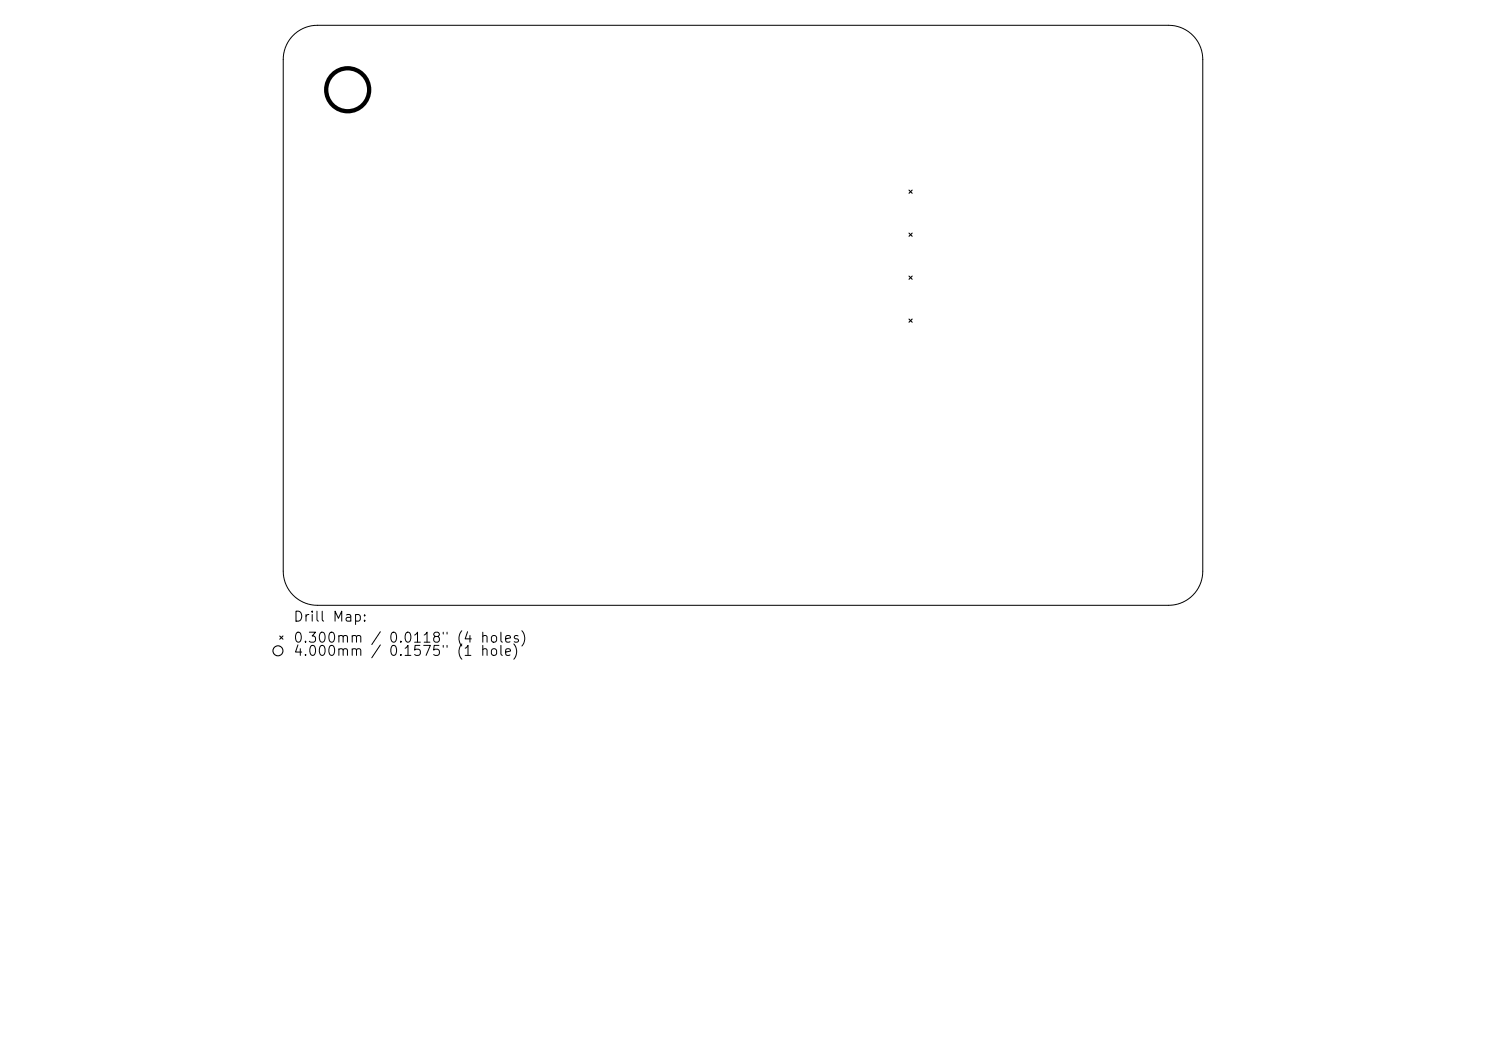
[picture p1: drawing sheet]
<svg xmlns="http://www.w3.org/2000/svg" width="297mm" height="210mm" viewBox="0 0 297 210" stroke-linecap="round" stroke-linejoin="round" font-family="sans-serif">
<defs><g id="words">
<g font-size="2">
<text x="58.5" y="124.7">Drill Map:</text>
<text x="58.5" y="128.9">0.300mm / 0.0118&quot; (4 holes)</text>
<text x="58.5" y="131.6">4.000mm</text>
<text x="77.5" y="131.6">0.1575&quot; (1 hole)</text>
</g>
</g></defs>
<path d="M58.6 7.1a6.8 6.8 0 0 1 4.8-2h170.2a6.8 6.8 0 0 1 6.8 6.8v102.2a6.8 6.8 0 0 1-6.8 6.9h-170.2a6.8 6.8 0 0 1-6.8-6.9v-102.2a6.8 6.8 0 0 1 2-4.8z" fill="none" stroke="#000" stroke-width=".2"/>
<g fill="none" stroke="#000" stroke-width=".21">
<path d="M181.7 38l.6 .6M182.3 38l-.6 .6M181.7 46.6l.6 .6M181.7 55.2l.6 .6M182.3 46.6l-.6 .6M182.3 55.2l-.6 .6M181.7 63.7l.6 .7M182.3 63.7l-.6 .7M55.9 127.1l.7 .6M56.6 127.1l-.7 .6"/>
<circle cx="55.6" cy="130" r="1"/>
</g>
<circle cx="69.5" cy="17.9" r="4.3" fill="none" stroke="#000" stroke-width=".86"/>
<use href="#words"/>
</svg>
